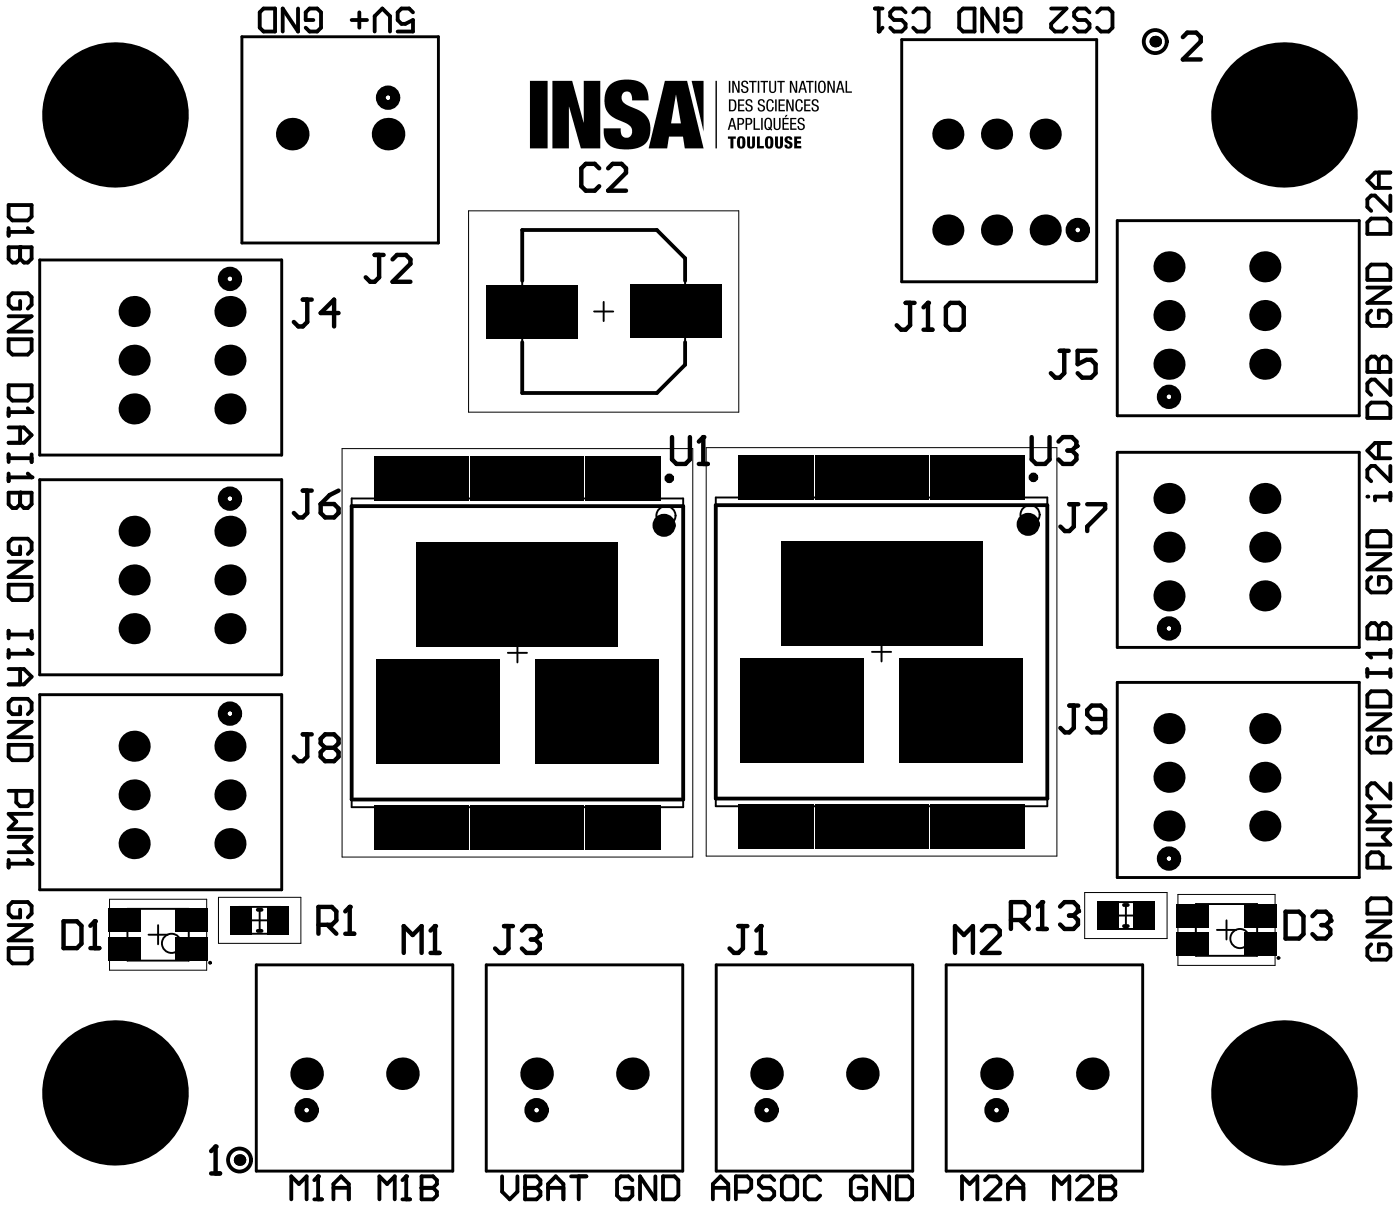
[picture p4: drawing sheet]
<svg xmlns="http://www.w3.org/2000/svg" width="243mm" height="210mm" viewBox="0 0 243 210" stroke-linecap="round" stroke-linejoin="round" font-family="sans-serif">
<g fill="none" stroke="#000" stroke-width=".33">
<path d="M90.7 39.9h23.3l4.9 4.9v18.5l-4.9 4.9h-23.3zM103.1 54.1h3.4M104.8 52.4v3.3M61.1 86.5h57.5v53.6h-57.5zM124.3 86.4h57.5v53.6h-57.5zM88.2 113.3h3.3M89.8 111.7v3.3M151.4 113.2h3.3M153.1 111.5v3.3M22.1 157.8h10.7v9h-10.7zM41.4 157.5h7.3v4.6h-7.3zM43.4 159.8h3.3"/>
<path d="M45.1 158.1v3.4M191.8 156.6h7.3v4.7h-7.3zM193.8 159h3.3M195.5 157.3v3.3M207.6 157h10.7v8.9h-10.7zM212.9 159.8v3.3M25.8 162.3h3.3M27.4 160.6v3.3M211.3 161.5h3.3"/>
<circle cx="115.6" cy="89.5" r="1.66"/>
<circle cx="178.8" cy="89.4" r="1.66"/>
<circle cx="29.8" cy="163.8" r="1.66"/>
<circle cx="36.5" cy="167.2" r=".17"/>
<circle cx="215.3" cy="162.9" r="1.66"/>
<circle cx="222" cy="166.3" r=".17"/>
</g>
<path d="M81.4 36.6h46.9v35h-46.9zM59.4 77.9h60.9v70.9h-60.9zM122.6 77.7h60.9v70.9h-60.9zM19 156.1h16.9v12.3h-16.9zM37.9 155.8h14.3v8h-14.3zM188.3 155h14.3v7.9h-14.3zM204.5 155.3h16.9v12.3h-16.9z" fill="none" stroke="#000" stroke-width=".17"/>
<g fill="#000">
<path d="M95.9 14l3.4 .1 2 7.2 .1-7.3h2.8v11.8h-3.4l-2-7.3v7.3h-2.9zM120.1 14h2.1v8.8zM124.2 14h.3v11.8h-.3zM126.5 14h.3v2.1h-.3zM127.1 14h.4l.6 1.7v-1.7h.3v2.1h-.4l-.6-1.6v1.6h-.3zM128.1 17.3h1.1v.2h-.8v.6h.8v.3h-.8v.7h.8v.2h-1.1zM128.9 14.1l.6-.1 .4 .3v.3h-.3v-.3l-.2-.1h-.3l-.1 .2 .1 .4 .6 .3 .2 .2v.5l-.3 .3h-.6l-.3-.3v-.4h.2l.1 .4 .2 .1h.3l.2-.2-.1-.4-.7-.2-.2-.3v-.4zM129.7 17.3l.5-.1 .4 .3v.3h-.2l-.2-.4-.4 .1-.1 .2 .1 .4 .6 .2 .3 .3-.1 .5-.3 .3-.6-.1-.3-.3v-.3h.3v.3l.2 .2 .4-.1 .1-.2-.1-.4-.6-.2-.2-.3-.1-.4zM130.1 14h1.3v.3h-.6v1.8h-.2v-1.8h-.5zM131.6 14h.2v2.1h-.2zM132 14h1.3v.3h-.5v1.8h-.2v-1.8h-.6zM131.8 17.3l.5-.1 .4 .3v.3h-.2l-.2-.4-.3 .1-.2 .2 .2 .4 .6 .2 .2 .2v.5l-.3 .3h-.6l-.3-.3v-.3h.2l.1 .3 .2 .2 .3-.1 .2-.2-.2-.4-.8-.4v-.4z"/>
<path d="M133.3 17.3l.5-.1 .5 .4v.3h-.2l-.3-.5-.3 .1-.2 .3v.8l.2 .5h.4l.2-.5h.2l-.1 .5-.3 .3-.5-.1-.3-.4v-1zM133.5 14h.3v1.7l.2 .2h.3l.2-.1v-1.8h.3v1.6l-.1 .3-.3 .2h-.5l-.3-.3zM134.6 17.3h.2v2h-.2zM135.2 17.3h1.1l-.1 .2h-.8v.6h.8v.3h-.8v.7h.9v.2h-1.1zM135 14h1.3v.3h-.6v1.8h-.2v-1.8h-.5zM136.5 17.3h.4l.6 1.7v-1.7h.3v2h-.4l-.6-1.6v1.6h-.3zM137.1 14l.4 .1 .6 1.6v-1.7h.3v2.1h-.4l-.6-1.6v1.6h-.3zM138.4 17.3l.6-.1 .3 .4 .1 .3h-.3l-.1-.3-.1-.2-.4 .1-.1 .3v.9l.2 .4h.3l.2-.5h.3l-.1 .5-.3 .3-.6-.1-.3-.5v-.9zM139.6 17.3h1.1v.2h-.8v.6h.8v.3h-.8v.7h.8v.2h-1.1zM140 14h1.3v.3h-.6v1.8h-.2v-1.8h-.5zM141.1 17.3l.6-.1 .4 .3v.3h-.3l-.2-.4-.3 .1-.1 .2 .1 .4 .6 .2 .2 .2v.5l-.3 .3-.5 .1-.4-.3v-.4h.2l.1 .3 .2 .2 .3-.1 .2-.2-.1-.4-.8-.4-.1-.4zM141.5 14h.2v2.1h-.2z"/>
<path d="M143.7 14h.3l.6 1.7 .1-1.7h.2v2.1h-.3l-.7-1.6v1.6h-.2zM146.8 14h.3v1.9h.8v.2h-1.1zM92 14h3.1v11.8h-3.1zM106 14.7l.7-.5 .8-.3 .9-.1 1.5 .1 .8 .2 .8 .4 .4 .4 .4 .6 .2 .9 .1 1h-2.9l-.1-.9-.2-.4-.4-.2-.7 .1-.4 .7v.6l.4 .6 .5 .3 2.8 1.3 .6 .6 .5 .8 .2 1.1-.2 1.8-.5 1-.9 .7-1.8 .4-2.4-.1-1.2-.5-.4-.4-.4-.6-.3-.9v-1.1h3l.1 1.1 .3 .3 .4 .2 .7-.1 .4-.7v-.8l-.4-.5-.5-.4-1.8-.7-.8-.5-.6-.6-.4-.6-.2-1v-1.4l.4-1.2zM126.4 23.7h1.3v.4h-.4v1.7h-.5v-1.7h-.4zM130.8 20.5h.3v1.8h.8v.2h-1.1zM129.7 23.7h.5l.1 1.8 .2-.1 .1-.1v-1.6h.5v1.6l-.2 .4-.8 .1-.3-.3zM131.4 23.7h.5v1.6h.7v.5h-1.2zM132.2 20.5h.2v2h-.2zM134.6 23.7h.5v1.8l.3-.2v-1.6h.5v1.6l-.2 .4-.6 .1-.4-.2zM134.3 20.5h.3v1.6l.2 .3 .4-.2 .1-1.7h.2v1.6l-.3 .4-.5 .1-.3-.3zM136.4 19.9l.3 .1-.3 .4h-.1z"/>
<path d="M135.9 20.5h1v.2h-.8v.6l.8 .1v.2h-.8v.7h.9v.2h-1.1zM136.4 23.8l.7-.1 .4 .3 .1 .3h-.5l-.1-.3-.3 .1 .1 .3 .6 .2 .2 .3v.6l-.4 .3h-.6l-.3-.3-.1-.4h.5l.1 .4 .3-.2-.1-.3-.5-.2-.2-.3-.1-.5zM137.2 20.5h1.1v.2h-.8v.6h.7v.3h-.7v.7h.8v.2h-1.1zM138.7 20.6l.5-.2 .4 .3 .1 .3h-.3l-.2-.3h-.3l-.1 .2 .1 .4 .8 .4v.5l-.3 .3-.5 .1-.4-.3v-.4h.2l.1 .3 .2 .2 .3-.1 .2-.2-.1-.4-.8-.4-.1-.3zM137.9 23.7h1.2v.4h-.7v.4h.6v.4h-.6v.4h.7v.5h-1.2z"/>
<path d="M115.4 14h3.9l2.9 11.8h-3.3l-.3-2.1h-2.5l-.3 2.1h-3.2zM117.3 16.4l-.8 5h1.7z"/>
<path d="M126.6 17.3h.8l.4 .3v1.1l-.1 .4-.3 .2h-.8zM126.8 17.5v1.6h.4l.3-.3v-1l-.2-.3z"/>
<path d="M139.2 14l.4 .1 .5 2h-.3l-.1-.6h-.7l-.1 .6h-.3zM139.4 14.4l-.3 .9h.5z"/>
<path d="M142.3 14.1l.3-.1 .4 .1 .3 .4v1.2l-.4 .4h-.6l-.2-.5-.1-1zM142.5 14.3l-.2 .4v.9l.2 .3h.3l.3-.3v-1l-.3-.4z"/>
<path d="M145.7 14h.4l.5 2.1h-.3l-.1-.6h-.7l-.1 .6h-.3zM145.9 14.4l-.3 .9h.5z"/>
<path d="M127 20.5h.3l.5 2h-.2l-.2-.5h-.6l-.2 .5h-.2zM127.1 20.8l-.3 1h.6z"/>
<path d="M128 20.5h.9l.3 .4v.3l-.2 .4-.7 .1v.8h-.3zM128.3 20.7v.7h.5l.1-.2v-.4l-.2-.1z"/>
<path d="M128.1 23.8l.3-.1h.5l.4 .2 .1 1.3-.3 .5-.6 .1-.4-.3-.2-1zM128.6 24l-.1 1.2 .1 .3h.2l.1-1.3-.1-.2z"/>
<path d="M129.4 20.5h.9l.3 .4-.2 .7-.7 .1v.8h-.3zM129.7 20.7v.7h.5l.1-.2v-.4z"/>
<path d="M133 20.5h.6l.3 .3 .1 .8-.1 .7 .2 .2-.1 .2-.3-.2h-.6l-.3-.3-.1-1zM133.1 20.8l-.1 1.2 .1 .3 .4 .1v-.1l-.1-.2 .1-.1 .2 .1v-1.1l-.2-.3h-.2z"/>
<path d="M133 23.8l.7-.1 .5 .3v1.2l-.3 .5-.6 .1-.4-.3-.1-1.2zM133.4 24l-.1 1.1 .1 .3 .2 .1 .1-.2v-1.1v-.2z"/>
<circle cx="20" cy="20" r="12.6"/>
<circle cx="152.6" cy="5.5" r=".33"/>
<circle cx="200.6" cy="7.2" r="1"/>
<circle cx="222.9" cy="20" r="12.6"/>
<circle cx="50.7" cy="23.3" r="2.83"/>
<circle cx="67.4" cy="23.3" r="2.83"/>
<circle cx="164.6" cy="23.3" r="2.7"/>
<circle cx="164.6" cy="39.9" r="2.7"/>
<circle cx="173" cy="39.9" r="2.7"/>
<circle cx="173" cy="23.3" r="2.7"/>
<circle cx="181.5" cy="39.9" r="2.7"/>
<circle cx="181.5" cy="23.3" r="2.7"/>
<circle cx="3.5" cy="42.9" r=".33"/>
<circle cx="5.5" cy="40.3" r=".33"/>
<circle cx="23.3" cy="54.1" r="2.7"/>
<circle cx="39.9" cy="54.1" r="2.7"/>
<circle cx="161.1" cy="52.6" r=".38"/>
<circle cx="203" cy="46.3" r="2.7"/>
<circle cx="203" cy="54.8" r="2.7"/>
<circle cx="219.6" cy="46.3" r="2.7"/>
<circle cx="219.6" cy="54.8" r="2.7"/>
<circle cx="5.5" cy="71.5" r=".33"/>
<circle cx="23.3" cy="71" r="2.7"/>
<circle cx="23.3" cy="62.5" r="2.7"/>
<circle cx="39.9" cy="62.5" r="2.7"/>
<circle cx="39.9" cy="71" r="2.7"/>
<circle cx="122.1" cy="75.9" r=".38"/>
<circle cx="186.9" cy="77.4" r=".38"/>
<circle cx="203" cy="63.2" r="2.7"/>
<circle cx="219.6" cy="63.2" r="2.7"/>
<circle cx="239.4" cy="64.6" r=".33"/>
<circle cx="3.5" cy="85.5" r=".33"/>
<circle cx="5.5" cy="82.9" r=".33"/>
<circle cx="23.3" cy="92.2" r="2.7"/>
<circle cx="39.9" cy="92.2" r="2.7"/>
<circle cx="203" cy="86.5" r="2.7"/>
<circle cx="203" cy="95" r="2.7"/>
<circle cx="219.6" cy="86.5" r="2.7"/>
<circle cx="219.6" cy="95" r="2.7"/>
<circle cx="237.4" cy="86.2" r=".33"/>
<circle cx="5.5" cy="113.5" r=".33"/>
<circle cx="23.3" cy="100.7" r="2.7"/>
<circle cx="23.3" cy="109.1" r="2.7"/>
<circle cx="39.9" cy="100.7" r="2.7"/>
<circle cx="39.9" cy="109.1" r="2.7"/>
<circle cx="203" cy="103.5" r="2.7"/>
<circle cx="219.6" cy="103.5" r="2.7"/>
<circle cx="237.4" cy="113.5" r=".33"/>
<circle cx="239.4" cy="110.8" r=".33"/>
<circle cx="23.3" cy="129.6" r="2.7"/>
<circle cx="23.3" cy="138" r="2.7"/>
<circle cx="39.9" cy="138" r="2.7"/>
<circle cx="39.9" cy="129.6" r="2.7"/>
<circle cx="203" cy="126.5" r="2.7"/>
<circle cx="203" cy="135" r="2.7"/>
<circle cx="219.6" cy="135" r="2.7"/>
<circle cx="219.6" cy="126.5" r="2.7"/>
<circle cx="5.5" cy="150" r=".33"/>
<circle cx="16.5" cy="160" r=".38"/>
<circle cx="23.3" cy="146.5" r="2.7"/>
<circle cx="39.9" cy="146.5" r="2.7"/>
<circle cx="60.7" cy="157.5" r=".38"/>
<circle cx="180.9" cy="156.6" r=".38"/>
<circle cx="187.2" cy="158.2" r=".38"/>
<circle cx="203" cy="143.4" r="2.7"/>
<circle cx="219.6" cy="143.4" r="2.7"/>
<circle cx="231" cy="159.8" r=".38"/>
<circle cx="75.5" cy="160.8" r=".38"/>
<circle cx="93.7" cy="162.3" r=".38"/>
<circle cx="132.1" cy="160.8" r=".38"/>
<circle cx="20" cy="189.7" r="12.6"/>
<circle cx="37.4" cy="199.1" r=".38"/>
<circle cx="53.2" cy="186.4" r="2.83"/>
<circle cx="69.9" cy="186.4" r="2.83"/>
<circle cx="93.2" cy="186.4" r="2.83"/>
<circle cx="109.8" cy="186.4" r="2.83"/>
<circle cx="133.1" cy="186.4" r="2.83"/>
<circle cx="149.7" cy="186.4" r="2.83"/>
<circle cx="173" cy="186.4" r="2.83"/>
<circle cx="189.6" cy="186.4" r="2.83"/>
<circle cx="222.9" cy="189.7" r="12.6"/>
<circle cx="41.6" cy="201.4" r="1"/>
<circle cx="55.2" cy="204.2" r=".33"/>
<circle cx="70.5" cy="204.2" r=".33"/>
<circle cx="73.2" cy="206.2" r=".33"/>
<circle cx="91.2" cy="206.2" r=".33"/>
<circle cx="191" cy="206.2" r=".33"/>
</g>
<g fill="#000">
<path d="M84.8 49.8h15.1v8.6h-15.1z" fill-rule="evenodd"/>
<path d="M84.4 49.4h15.8v9.3h-15.8z" fill-rule="evenodd"/>
<path d="M109.7 49.8h15.2v8.6h-15.2z" fill-rule="evenodd"/>
<path d="M109.4 49.4h15.8v9.3h-15.8z" fill-rule="evenodd"/>
<path d="M65 79.2h3.1v7.7h-3.1z" fill-rule="evenodd"/>
<path d="M65.3 79.6h2.5v6.9h-2.5z" fill-rule="evenodd"/>
<path d="M68.3 79.2h3.2v7.7h-3.2z" fill-rule="evenodd"/>
<path d="M68.6 79.6h2.5v6.9h-2.5z" fill-rule="evenodd"/>
<path d="M71.6 79.2h3.2v7.7h-3.2z" fill-rule="evenodd"/>
<path d="M72 79.6h2.4v6.9h-2.4z" fill-rule="evenodd"/>
<path d="M74.9 79.2h3.2v7.7h-3.2z" fill-rule="evenodd"/>
<path d="M75.3 79.6h2.5v6.9h-2.5z" fill-rule="evenodd"/>
<path d="M78.3 79.2h3.1v7.7h-3.1z" fill-rule="evenodd"/>
<path d="M78.6 79.6h2.5v6.9h-2.5z" fill-rule="evenodd"/>
<path d="M81.6 79.2h3.2v7.7h-3.2z" fill-rule="evenodd"/>
<path d="M81.9 79.6h2.5v6.9h-2.5z" fill-rule="evenodd"/>
<path d="M84.9 79.2h3.2v7.7h-3.2z" fill-rule="evenodd"/>
<path d="M85.3 79.6h2.5v6.9h-2.5z" fill-rule="evenodd"/>
<path d="M88.2 79.2h3.2v7.7h-3.2z" fill-rule="evenodd"/>
<path d="M88.6 79.6h2.5v6.9h-2.5z" fill-rule="evenodd"/>
<path d="M91.6 79.2h3.1v7.7h-3.1z" fill-rule="evenodd"/>
<path d="M91.9 79.6h2.5v6.9h-2.5z" fill-rule="evenodd"/>
<path d="M94.9 79.2h3.2v7.7h-3.2z" fill-rule="evenodd"/>
<path d="M95.2 79.6h2.5v6.9h-2.5z" fill-rule="evenodd"/>
<path d="M98.2 79.2h3.2v7.7h-3.2z" fill-rule="evenodd"/>
<path d="M98.6 79.6h2.5v6.9h-2.5z" fill-rule="evenodd"/>
<path d="M101.6 79.2h3.1v7.7h-3.1z" fill-rule="evenodd"/>
<path d="M101.9 79.6h2.5v6.9h-2.5z" fill-rule="evenodd"/>
<path d="M104.9 79.2h3.2v7.7h-3.2z" fill-rule="evenodd"/>
<path d="M105.2 79.6h2.5v6.9h-2.5z" fill-rule="evenodd"/>
<path d="M108.2 79.2h3.2v7.7h-3.2z" fill-rule="evenodd"/>
<path d="M108.5 79.6h2.5v6.9h-2.5z" fill-rule="evenodd"/>
<path d="M111.5 79.2h3.2v7.7h-3.2z" fill-rule="evenodd"/>
<path d="M111.9 79.6h2.5v6.9h-2.5z" fill-rule="evenodd"/>
<path d="M128.2 79h3.1v7.7h-3.1z" fill-rule="evenodd"/>
<path d="M128.5 79.4h2.5v7h-2.5z" fill-rule="evenodd"/>
<path d="M131.5 79h3.2v7.7h-3.2z" fill-rule="evenodd"/>
<path d="M131.8 79.4h2.5v7h-2.5z" fill-rule="evenodd"/>
<path d="M134.8 79h3.2v7.7h-3.2z" fill-rule="evenodd"/>
<path d="M135.2 79.4h2.5v7h-2.5z" fill-rule="evenodd"/>
<path d="M138.2 79h3.1v7.7h-3.1z" fill-rule="evenodd"/>
<path d="M138.5 79.4h2.5v7h-2.5z" fill-rule="evenodd"/>
<path d="M141.5 79h3.2v7.7h-3.2z" fill-rule="evenodd"/>
<path d="M141.8 79.4h2.5v7h-2.5z" fill-rule="evenodd"/>
<path d="M144.8 79h3.2v7.7h-3.2z" fill-rule="evenodd"/>
<path d="M145.1 79.4h2.5v7h-2.5z" fill-rule="evenodd"/>
<path d="M148.1 79h3.2v7.7h-3.2z" fill-rule="evenodd"/>
<path d="M148.5 79.4h2.5v7h-2.5z" fill-rule="evenodd"/>
<path d="M151.5 79h3.1v7.7h-3.1z" fill-rule="evenodd"/>
<path d="M151.8 79.4h2.5v7h-2.5z" fill-rule="evenodd"/>
<path d="M154.8 79h3.2v7.7h-3.2z" fill-rule="evenodd"/>
<path d="M155.1 79.4h2.5v7h-2.5z" fill-rule="evenodd"/>
<path d="M158.1 79h3.2v7.7h-3.2z" fill-rule="evenodd"/>
<path d="M158.5 79.4h2.5v7h-2.5z" fill-rule="evenodd"/>
<path d="M161.4 79h3.2v7.7h-3.2z" fill-rule="evenodd"/>
<path d="M161.8 79.4h2.5v7h-2.5z" fill-rule="evenodd"/>
<path d="M164.8 79h3.1v7.7h-3.1z" fill-rule="evenodd"/>
<path d="M165.1 79.4h2.5v7h-2.5z" fill-rule="evenodd"/>
<path d="M168.1 79h3.2v7.7h-3.2z" fill-rule="evenodd"/>
<path d="M168.4 79.4h2.5v7h-2.5z" fill-rule="evenodd"/>
<path d="M171.4 79h3.2v7.7h-3.2z" fill-rule="evenodd"/>
<path d="M171.8 79.4h2.5v7h-2.5z" fill-rule="evenodd"/>
<path d="M174.8 79h3.1v7.7h-3.1z" fill-rule="evenodd"/>
<path d="M175.1 79.4h2.5v7h-2.5z" fill-rule="evenodd"/>
<path d="M72.7 94.5h34.3v17.4h-34.3z" fill-rule="evenodd"/>
<path d="M72.4 94.1h34.9v18.2h-34.9z" fill-rule="evenodd"/>
<path d="M135.9 94.3h34.3v17.5h-34.3z" fill-rule="evenodd"/>
<path d="M135.6 93.9h34.9v18.2h-34.9z" fill-rule="evenodd"/>
<path d="M65.6 114.8h20.8v17.4h-20.8z" fill-rule="evenodd"/>
<path d="M65.3 114.4h21.4v18.2h-21.4z" fill-rule="evenodd"/>
<path d="M93.3 114.8h20.7v17.4h-20.7z" fill-rule="evenodd"/>
<path d="M93 114.4h21.4v18.2h-21.4z" fill-rule="evenodd"/>
<path d="M128.8 114.6h20.8v17.5h-20.8z" fill-rule="evenodd"/>
<path d="M128.5 114.3h21.4v18.1h-21.4z" fill-rule="evenodd"/>
<path d="M156.5 114.6h20.8v17.5h-20.8z" fill-rule="evenodd"/>
<path d="M156.2 114.3h21.4v18.1h-21.4z" fill-rule="evenodd"/>
<path d="M65 139.8h3.1v7.7h-3.1z" fill-rule="evenodd"/>
<path d="M68.3 139.8h3.2v7.7h-3.2z" fill-rule="evenodd"/>
<path d="M71.6 139.8h3.2v7.7h-3.2z" fill-rule="evenodd"/>
<path d="M74.9 139.8h3.2v7.7h-3.2z" fill-rule="evenodd"/>
<path d="M78.3 139.8h3.1v7.7h-3.1z" fill-rule="evenodd"/>
<path d="M81.6 139.8h3.2v7.7h-3.2z" fill-rule="evenodd"/>
<path d="M84.9 139.8h3.2v7.7h-3.2z" fill-rule="evenodd"/>
<path d="M88.2 139.8h3.2v7.7h-3.2z" fill-rule="evenodd"/>
<path d="M91.6 139.8h3.1v7.7h-3.1z" fill-rule="evenodd"/>
<path d="M94.9 139.8h3.2v7.7h-3.2z" fill-rule="evenodd"/>
<path d="M98.2 139.8h3.2v7.7h-3.2z" fill-rule="evenodd"/>
<path d="M101.6 139.8h3.1v7.7h-3.1z" fill-rule="evenodd"/>
<path d="M104.9 139.8h3.2v7.7h-3.2z" fill-rule="evenodd"/>
<path d="M108.2 139.8h3.2v7.7h-3.2z" fill-rule="evenodd"/>
<path d="M111.5 139.8h3.2v7.7h-3.2z" fill-rule="evenodd"/>
<path d="M128.2 139.6h3.1v7.7h-3.1z" fill-rule="evenodd"/>
<path d="M128.5 140h2.5v7h-2.5z" fill-rule="evenodd"/>
<path d="M131.5 139.6h3.2v7.7h-3.2z" fill-rule="evenodd"/>
<path d="M131.8 140h2.5v7h-2.5z" fill-rule="evenodd"/>
<path d="M134.8 139.6h3.2v7.7h-3.2z" fill-rule="evenodd"/>
<path d="M135.2 140h2.5v7h-2.5z" fill-rule="evenodd"/>
<path d="M138.2 139.6h3.1v7.7h-3.1z" fill-rule="evenodd"/>
<path d="M138.5 140h2.5v7h-2.5z" fill-rule="evenodd"/>
<path d="M141.5 139.6h3.2v7.7h-3.2z" fill-rule="evenodd"/>
<path d="M141.8 140h2.5v7h-2.5z" fill-rule="evenodd"/>
<path d="M144.8 139.6h3.2v7.7h-3.2z" fill-rule="evenodd"/>
<path d="M145.1 140h2.5v7h-2.5z" fill-rule="evenodd"/>
<path d="M148.1 139.6h3.2v7.7h-3.2z" fill-rule="evenodd"/>
<path d="M148.5 140h2.5v7h-2.5z" fill-rule="evenodd"/>
<path d="M151.5 139.6h3.1v7.7h-3.1z" fill-rule="evenodd"/>
<path d="M151.8 140h2.5v7h-2.5z" fill-rule="evenodd"/>
<path d="M154.8 139.6h3.2v7.7h-3.2z" fill-rule="evenodd"/>
<path d="M155.1 140h2.5v7h-2.5z" fill-rule="evenodd"/>
<path d="M158.1 139.6h3.2v7.7h-3.2z" fill-rule="evenodd"/>
<path d="M158.5 140h2.5v7h-2.5z" fill-rule="evenodd"/>
<path d="M161.4 139.6h3.2v7.7h-3.2z" fill-rule="evenodd"/>
<path d="M161.8 140h2.5v7h-2.5z" fill-rule="evenodd"/>
<path d="M164.8 139.6h3.1v7.7h-3.1z" fill-rule="evenodd"/>
<path d="M165.1 140h2.5v7h-2.5z" fill-rule="evenodd"/>
<path d="M168.1 139.6h3.2v7.7h-3.2z" fill-rule="evenodd"/>
<path d="M168.4 140h2.5v7h-2.5z" fill-rule="evenodd"/>
<path d="M171.4 139.6h3.2v7.7h-3.2z" fill-rule="evenodd"/>
<path d="M171.8 140h2.5v7h-2.5z" fill-rule="evenodd"/>
<path d="M174.8 139.6h3.1v7.7h-3.1z" fill-rule="evenodd"/>
<path d="M175.1 140h2.5v7h-2.5z" fill-rule="evenodd"/>
<path d="M19.1 158.1h5v3.4h-5z" fill-rule="evenodd"/>
<path d="M18.8 157.8h5.7v4h-5.7z" fill-rule="evenodd"/>
<path d="M30.8 158.1h5v3.4h-5z" fill-rule="evenodd"/>
<path d="M30.4 157.8h5.7v4h-5.7z" fill-rule="evenodd"/>
<path d="M40.4 157.6h3v4.4h-3z" fill-rule="evenodd"/>
<path d="M40.1 157.3h3.7v5h-3.7z" fill-rule="evenodd"/>
<path d="M46.7 157.6h3v4.4h-3z" fill-rule="evenodd"/>
<path d="M46.4 157.3h3.7v5h-3.7z" fill-rule="evenodd"/>
<path d="M65.3 140.1h2.5v7h-2.5z" fill-rule="evenodd"/>
<path d="M68.6 140.1h2.5v7h-2.5z" fill-rule="evenodd"/>
<path d="M72 140.1h2.4v7h-2.4z" fill-rule="evenodd"/>
<path d="M75.3 140.1h2.5v7h-2.5z" fill-rule="evenodd"/>
<path d="M78.6 140.1h2.5v7h-2.5z" fill-rule="evenodd"/>
<path d="M81.9 140.1h2.5v7h-2.5z" fill-rule="evenodd"/>
<path d="M85.3 140.1h2.5v7h-2.5z" fill-rule="evenodd"/>
<path d="M88.6 140.1h2.5v7h-2.5z" fill-rule="evenodd"/>
<path d="M91.9 140.1h2.5v7h-2.5z" fill-rule="evenodd"/>
<path d="M95.2 140.1h2.5v7h-2.5z" fill-rule="evenodd"/>
<path d="M98.6 140.1h2.5v7h-2.5z" fill-rule="evenodd"/>
<path d="M101.9 140.1h2.5v7h-2.5z" fill-rule="evenodd"/>
<path d="M105.2 140.1h2.5v7h-2.5z" fill-rule="evenodd"/>
<path d="M108.5 140.1h2.5v7h-2.5z" fill-rule="evenodd"/>
<path d="M111.9 140.1h2.5v7h-2.5z" fill-rule="evenodd"/>
<path d="M190.8 156.8h3v4.3h-3z" fill-rule="evenodd"/>
<path d="M190.5 156.5h3.6v5h-3.6z" fill-rule="evenodd"/>
<path d="M197.1 156.8h3v4.3h-3z" fill-rule="evenodd"/>
<path d="M196.8 156.5h3.7v5h-3.7z" fill-rule="evenodd"/>
<path d="M204.6 157.3h5v3.3h-5z" fill-rule="evenodd"/>
<path d="M204.3 157h5.7v4h-5.7z" fill-rule="evenodd"/>
<path d="M216.3 157.3h5v3.3h-5z" fill-rule="evenodd"/>
<path d="M215.9 157h5.7v4h-5.7z" fill-rule="evenodd"/>
<path d="M19.1 163.1h5v3.3h-5z" fill-rule="evenodd"/>
<path d="M18.8 162.8h5.7v4h-5.7z" fill-rule="evenodd"/>
<path d="M30.8 163.1h5v3.3h-5z" fill-rule="evenodd"/>
<path d="M30.4 162.8h5.7v4h-5.7z" fill-rule="evenodd"/>
<path d="M204.6 162.3h5v3.3h-5z" fill-rule="evenodd"/>
<path d="M204.3 161.9h5.7v4.1h-5.7z" fill-rule="evenodd"/>
<path d="M216.3 162.3h5v3.3h-5z" fill-rule="evenodd"/>
<path d="M215.9 161.9h5.7v4.1h-5.7z" fill-rule="evenodd"/>
</g>
<g fill="none" stroke="#000" stroke-width=".66">
<path d="M45.8 1.5h2v4h-2l-.7-.7v-2.7zM51.7 1.5v4l-2.6-4v4M54.4 3.5h-1.3v-1.4l.6-.6h1.4l.6 .6v2.7l-.6 .7h-1.4l-.6-.7M61.1 3.5h2.6M62.4 2.1v2.7M65 5.5v-2.7l1.4-1.3 1.3 1.3v2.7M71.7 2.1l-.7-.6h-1.3l-.7 .6v1.4l.7 .6h.7l1.3-.6v2h-2.7M151.9 1.5h1.3M152.6 1.5v4l.6-.7M157.2 2.1l-.6-.6h-1.4l-.6 .6v.7l.6 .7h1.4l.6 .6v.7l-.6 .7h-1.4l-.6-.7M158.6 2.1l.6-.6h1.3l.7 .6v2.7l-.7 .7h-1.3l-.6-.7M166.5 2.1l.7-.6h2v4h-2l-.7-.7z"/>
<path d="M173.2 1.5v4l-2.7-4v4M175.8 3.5h-1.3v-1.4l.7-.6h1.3l.7 .6v2.7l-.7 .7h-1.3l-.7-.7M182.5 1.5h2.7l-2.7 2.6v.7l.7 .7h1.3l.7-.7M189.2 2.1l-.7-.6h-1.3l-.7 .6v.7l.7 .7h1.3l.7 .6v.7l-.7 .7h-1.3l-.7-.7M190.5 2.1l.6-.6h1.4l.6 .6v2.7l-.6 .7h-1.4l-.6-.7M1.5 35.6h4v2l-.7 .7h-2.6l-.7-.7zM1.5 39.6v1.3M4.8 39.6l.7 .7h-4M238.1 37.9h2.6l.7 .7v2h-4v-2zM239.4 30v2.6M241.4 34v2.6l-2.7-2.6h-.6l-.7 .6v1.3l.7 .7M241.4 30h-2.7l-1.3 1.3 1.3 1.3h2.7"/>
<path d="M1.5 42.9h4v2l-.7 .7h-.6l-.7-.7-.7 .7h-.6l-.7-.7zM1.5 58.9h4v2l-.7 .7h-2.6l-.7-.7zM1.5 54.9h4l-4 2.7h4M3.5 52.2v1.4h-1.3l-.7-.7v-1.3l.7-.7h2.6l.7 .7v1.3l-.7 .7M3.5 42.9v2M90.7 48.8v-8.9h23.3l4.9 4.9v4M90.7 59.4v8.8h23.3l4.9-4.9v-3.9M237.4 49.9h4l-4 2.7h4M238.1 45.9h2.6l.7 .7v2h-4v-2zM238.1 53.9l-.7 .7v1.3l.7 .7h2.6l.7-.7v-1.3l-.7-.7h-1.3v1.4M1.5 66.9h4v2l-.7 .7h-2.6l-.7-.7zM1.5 70.9v1.3"/>
<path d="M1.5 78.9v1.3M1.5 74.2h2.7l1.3 1.3-1.3 1.4h-2.7M1.5 79.6h4M3.5 74.2v2.7M4.8 70.9l.7 .6h-4M5.5 78.9v1.3M238.1 61.9h.6l.7 .7 .7-.7h.6l.7 .7v2h-4v-2zM238.1 69.9h2.6l.7 .7v2h-4v-2zM239.4 62.6v2M239.4 76.9v2.7M241.4 76.9h-2.7l-1.3 1.3 1.3 1.4h2.7M241.4 65.9v2.7l-2.7-2.7h-.6l-.7 .7v1.3l.7 .7"/>
<path d="M1.5 82.2v1.3M1.5 85.5h4v2l-.7 .7h-.6l-.7-.7-.7 .7h-.6l-.7-.7zM1.5 97.5h4l-4 2.7h4M3.5 94.9v1.3h-1.3l-.7-.7v-1.3l.7-.7h2.6l.7 .7v1.3l-.7 .7M3.5 85.5v2M4.8 82.2l.7 .7h-4M61.1 87.9h57.5v50.9h-57.5zM124.3 87.7h57.5v50.9h-57.5zM237.4 96.2h4l-4 2.7h4M238.1 92.2h2.6l.7 .7v2h-4v-2zM241.4 80.9v2.7l-2.7-2.7h-.6l-.7 .7v1.3l.7 .7M241.4 85.6v1.3"/>
<path d="M241.4 86.2h-2.7v.7M1.5 101.5h4v2l-.7 .7h-2.6l-.7-.7zM1.5 109.5v1.3M1.5 112.8v1.4M1.5 110.2h4M1.5 116.2h2.7l1.3 1.3-1.3 1.3h-2.7M3.5 116.2v2.6M4.8 112.8l.7 .7h-4M5.5 109.5v1.3M237.4 116.2v1.3M237.4 116.8h4M238.1 100.2l-.7 .7v1.3l.7 .7h2.6l.7-.7v-1.3l-.7-.7h-1.3v1.3"/>
<path d="M238.1 108.2h.6l.7 .7 .7-.7h.6l.7 .7v1.9h-4v-1.9zM239.4 108.9v1.9M241.4 113.5h-4l.7 .7M241.4 112.8v1.4M241.4 116.2v1.3M1.5 129.3h4v2l-.7 .7h-2.6l-.7-.7zM1.5 137.3h4v2l-.7 .7h-1.3l-.7-.7v-2M1.5 125.3h4l-4 2.7h4M3.5 122.7v1.3h-1.3l-.7-.7v-1.3l.7-.7h2.6l.7 .7v1.3l-.7 .7M237.4 124h4l-4 2.7h4M238.1 128l-.7 .7v1.3l.7 .7h2.6l.7-.7v-1.3l-.7-.7h-1.3v1.3M238.1 120h2.6l.7 .7v2h-4v-2z"/>
<path d="M241.4 140h-4l1.3 1.3-1.3 1.3h4M241.4 136v2.7l-2.7-2.7h-.6l-.7 .7v1.3l.7 .7M1.5 149.3v1.3M1.5 145.3h4l-1.3 1.3 1.3 1.4h-4M3.5 157.9v1.4h-1.3l-.7-.7v-1.3l.7-.7h2.6l.7 .7v1.3l-.7 .7M4.8 149.3l.7 .7h-4M5.5 141.3h-4l1.3 1.3-1.3 1.4h4M44.8 158h.6M195.1 157.1h.7M237.4 144h4l-1.3 1.3 1.3 1.3h-4M237.4 160h4l-4 2.6h4M238.1 156h2.6l.7 .6v2h-4v-2z"/>
<path d="M240.1 150.6v-2l-.7-.6h-1.3l-.7 .6v2h4M1.5 164.6h4v2l-.7 .7h-2.6l-.7-.7zM1.5 160.6h4l-4 2.7h4M44.8 161.6h.6M195.1 160.8h.7M238.1 163.9l-.7 .7v1.3l.7 .7h2.6l.7-.7v-1.3l-.7-.7h-1.3v1.4M50.6 208.2v-4l1.3 1.4 1.3-1.4v4M54.6 208.2h1.3M54.6 204.9l.6-.7v4M57.9 206.2h2.7M57.9 208.2v-2.6l1.3-1.4 1.4 1.4v2.6M65.9 208.2v-4l1.3 1.4 1.3-1.4v4"/>
<path d="M69.9 208.2h1.3M69.9 204.9l.6-.7v4M73.2 204.2h2l.7 .7v.7l-.7 .6 .7 .7v.7l-.7 .6h-2zM73.2 206.2h2M87.2 204.2v2.7l1.3 1.3 1.3-1.3v-2.7M91.2 204.2h2l.6 .7v.7l-.6 .6 .6 .7v.7l-.6 .6h-2zM91.2 206.2h2M95.2 208.2v-2.6l1.3-1.4 1.3 1.4v2.6M95.2 206.2h2.6M99.1 204.2h2.7M100.5 204.2v4M109.8 204.9l-.7-.7h-1.3l-.7 .7v2.7l.7 .6h1.3l.7-.6v-1.4h-1.3"/>
<path d="M113.8 204.2v4l-2.7-4v4M115.1 204.2h2l.7 .7v2.7l-.7 .6h-2zM123.8 206.2h2.6M123.8 208.2v-2.6l1.3-1.4 1.3 1.4v2.6M127.8 206.9h2l.6-.7v-1.3l-.6-.7h-2v4M134.4 204.9l-.6-.7h-1.4l-.6 .7v.7l.6 .6h1.4l.6 .7v.7l-.6 .6h-1.4l-.6-.6M136.4 204.2h1.3l.7 .7v2.7l-.7 .6h-1.3l-.7-.6v-2.7zM142.4 204.9l-.7-.7h-1.3l-.7 .7v2.7l.7 .6h1.3l.7-.6M150.4 204.9l-.7-.7h-1.3l-.7 .7v2.7l.7 .6h1.3l.7-.6v-1.4h-1.4M154.4 204.2v4l-2.7-4v4M155.7 204.2h2l.7 .7v2.7l-.7 .6h-2zM167 208.2v-4l1.4 1.4 1.3-1.4v4"/>
<path d="M171 204.9l.7-.7h1.3l.7 .7v.7l-2.7 2.6h2.7M175 208.2v-2.6l1.3-1.4 1.4 1.4v2.6M175 206.2h2.7M183 208.2v-4l1.3 1.4 1.4-1.4v4M187 204.9l.6-.7h1.4l.6 .7v.7l-2.6 2.6h2.6M191 204.2h2l.6 .7v.7l-.6 .6 .6 .7v.7l-.6 .6h-2zM191 206.2h2"/>
<circle cx="200.6" cy="7.2" r="2"/>
<circle cx="41.6" cy="201.4" r="2"/>
</g>
<path d="M42 6.4h34.1v35.8h-34.1zM156.6 6.9h33.8v42h-33.8zM194 38.3h42v33.9h-42zM6.9 45.1h42v33.9h-42zM194 78.5h42v33.9h-42zM6.9 83.3h42v33.9h-42zM194 118.5h42v33.9h-42zM6.9 120.6h42v33.9h-42zM44.5 167.5h34.1v35.8h-34.1zM84.4 167.5h34.1v35.8h-34.1zM124.3 167.5h34.2v35.8h-34.2zM164.3 167.5h34.1v35.8h-34.1z" fill="none" stroke="#000" stroke-width=".51"/>
<g fill="none" stroke="#000" stroke-width=".76">
<path d="M205.4 6.4l.7-.7h1.6l.8 .7v.8l-3.1 3.1h3.1M104 29.2l-.7-.8h-1.6l-.8 .8v3.1l.8 .8h1.6l.7-.8M105.6 29.2l.8-.8h1.5l.8 .8v.8l-3.1 3.1h3.1M52.6 52h1.5M53.3 52v3.9l-.7 .8h-.8l-.8-.8M58.8 54.3h-3.1l2.3-2.3v4.7M65 44.3h1.6M65.8 44.3v3.8l-.8 .8h-.7l-.8-.8M68.2 45l.7-.7h1.6l.8 .7v.8l-3.1 3.1h3.1M157.2 52.6h1.6M158 52.6v3.9l-.8 .7h-.7l-.8-.7M160.3 57.2h1.6"/>
<path d="M160.3 53.4l.8-.8v4.6M165 52.6h1.5l.8 .8v3.1l-.8 .7h-1.5l-.8-.7v-3.1zM116.7 75.9v3.9l.8 .7h1.5l.8-.7v-3.9M121.3 76.7l.8-.8v4.6M179.1 75.9v3.9l.8 .7h1.5l.8-.7v-3.9M183.8 76.7l.7-.8h1.6l.8 .8v.7l-.8 .8M184 60.9h1.5M184.8 60.9v3.9l-.8 .8h-.8l-.8-.8M185.3 78.2h.8M186.1 78.2l.8 .8v.8l-.8 .7h-1.6l-.7-.7M190.2 60.9h-3.1v2.3l1.6-.7h.7l.8 .7v1.6l-.8 .8h-1.5l-.8-.8M52.6 85.2h1.5"/>
<path d="M53.3 85.2v3.9l-.7 .7h-.8l-.8-.7M55.7 87.5h2.3l.8 .8v.8l-.8 .7h-1.5l-.8-.7zM58.8 85.2l-1.6 .8-1.5 1.5M121.3 80.5h1.6M185.7 87.5h1.5M186.4 87.5v3.9l-.7 .8h-.8l-.8-.8M188.8 87.5h3.1v.8l-3.1 3.1v.8M52.6 127.5h1.5M53.3 127.5v3.9l-.7 .8h-.8l-.8-.8M56.5 129.8l-.8-.8v-.7l.8-.8h1.5l.8 .8v.7l-.8 .8M56.5 129.8l-.8 .8v.8l.8 .8h1.5l.8-.8v-.8l-.8-.8M56.5 129.8h1.5"/>
<path d="M185.7 122.5h1.5M186.4 122.5v3.9l-.7 .8h-.8l-.8-.8M191.9 124.8h-2.4l-.7-.7v-.8l.7-.8h1.6l.8 .8v3.1l-.8 .8h-1.6l-.7-.8M11 160h2.4l.7 .7v3.1l-.7 .8h-2.4zM59.9 158.2l.8-.7v4.6M175.5 159.7h2.3l.8-.7v-1.6l-.8-.8h-2.3v4.7M177.1 159.7l1.5 1.6M180.2 157.4l.7-.8v4.7M184 157.4l.8-.8h1.6l.8 .8v.8l-.8 .8M185.6 159h.8M186.4 159l.8 .7v.8l-.8 .8h-1.6l-.8-.8M223.2 158.3h2.3l.8 .8v3.1l-.8 .7h-2.3z"/>
<path d="M227.9 159.1l.7-.8h1.6l.8 .8v.7l-.8 .8M15.7 164.6h1.5M15.7 160.7l.8-.7v4.6M55.3 160.6h2.3l.8-.8v-1.6l-.8-.7h-2.3v4.6M56.8 160.6l1.6 1.5M59.9 162.1h1.6M70.1 165.4v-4.6l1.5 1.5 1.6-1.5v4.6M74.8 165.4h1.5M74.8 161.6l.7-.8v4.6M87.5 160.8h1.6M88.3 160.8v3.9l-.8 .7h-.8l-.7-.7M90.6 161.6l.8-.8h1.5l.8 .8v.7l-.8 .8"/>
<path d="M92.2 163.1h.7M92.9 163.1l.8 .8v.8l-.8 .7h-1.5l-.8-.7M128.2 160.8h1.6M129 160.8v3.9l-.8 .7h-.8l-.7-.7M131.3 165.4h1.6M131.3 161.6l.8-.8v4.6M165.8 165.4v-4.6l1.6 1.5 1.5-1.5v4.6M170.5 161.6l.7-.8h1.6l.8 .8v.7l-3.1 3.1h3.1M180.2 161.3h1.5M229.4 160.6h.8M230.2 160.6l.8 .8v.8l-.8 .7h-1.6l-.7-.7M36.7 199.8l.7-.7v4.6"/>
<path d="M36.7 203.7h1.5"/>
</g>
<g fill="none" stroke="#000" stroke-width="2">
<circle cx="115.3" cy="91.2" r="1"/>
<circle cx="178.5" cy="91" r="1"/>
</g>
<g fill="none" stroke="#000" stroke-width=".83">
<circle cx="116.2" cy="83" r=".42"/>
<circle cx="179.4" cy="82.9" r=".42"/>
</g>
<g fill="none" stroke="#000" stroke-width="1.7">
<circle cx="67.4" cy="17" r="1.27"/>
<circle cx="187.1" cy="39.9" r="1.27"/>
<circle cx="39.9" cy="48.4" r="1.27"/>
<circle cx="203" cy="68.9" r="1.27"/>
<circle cx="39.9" cy="86.6" r="1.27"/>
<circle cx="203" cy="109.1" r="1.27"/>
<circle cx="39.9" cy="123.9" r="1.27"/>
<circle cx="203" cy="149.1" r="1.27"/>
<circle cx="53.2" cy="192.7" r="1.27"/>
<circle cx="93.2" cy="192.7" r="1.27"/>
<circle cx="133.1" cy="192.7" r="1.27"/>
<circle cx="173" cy="192.7" r="1.27"/>
</g>
</svg>
